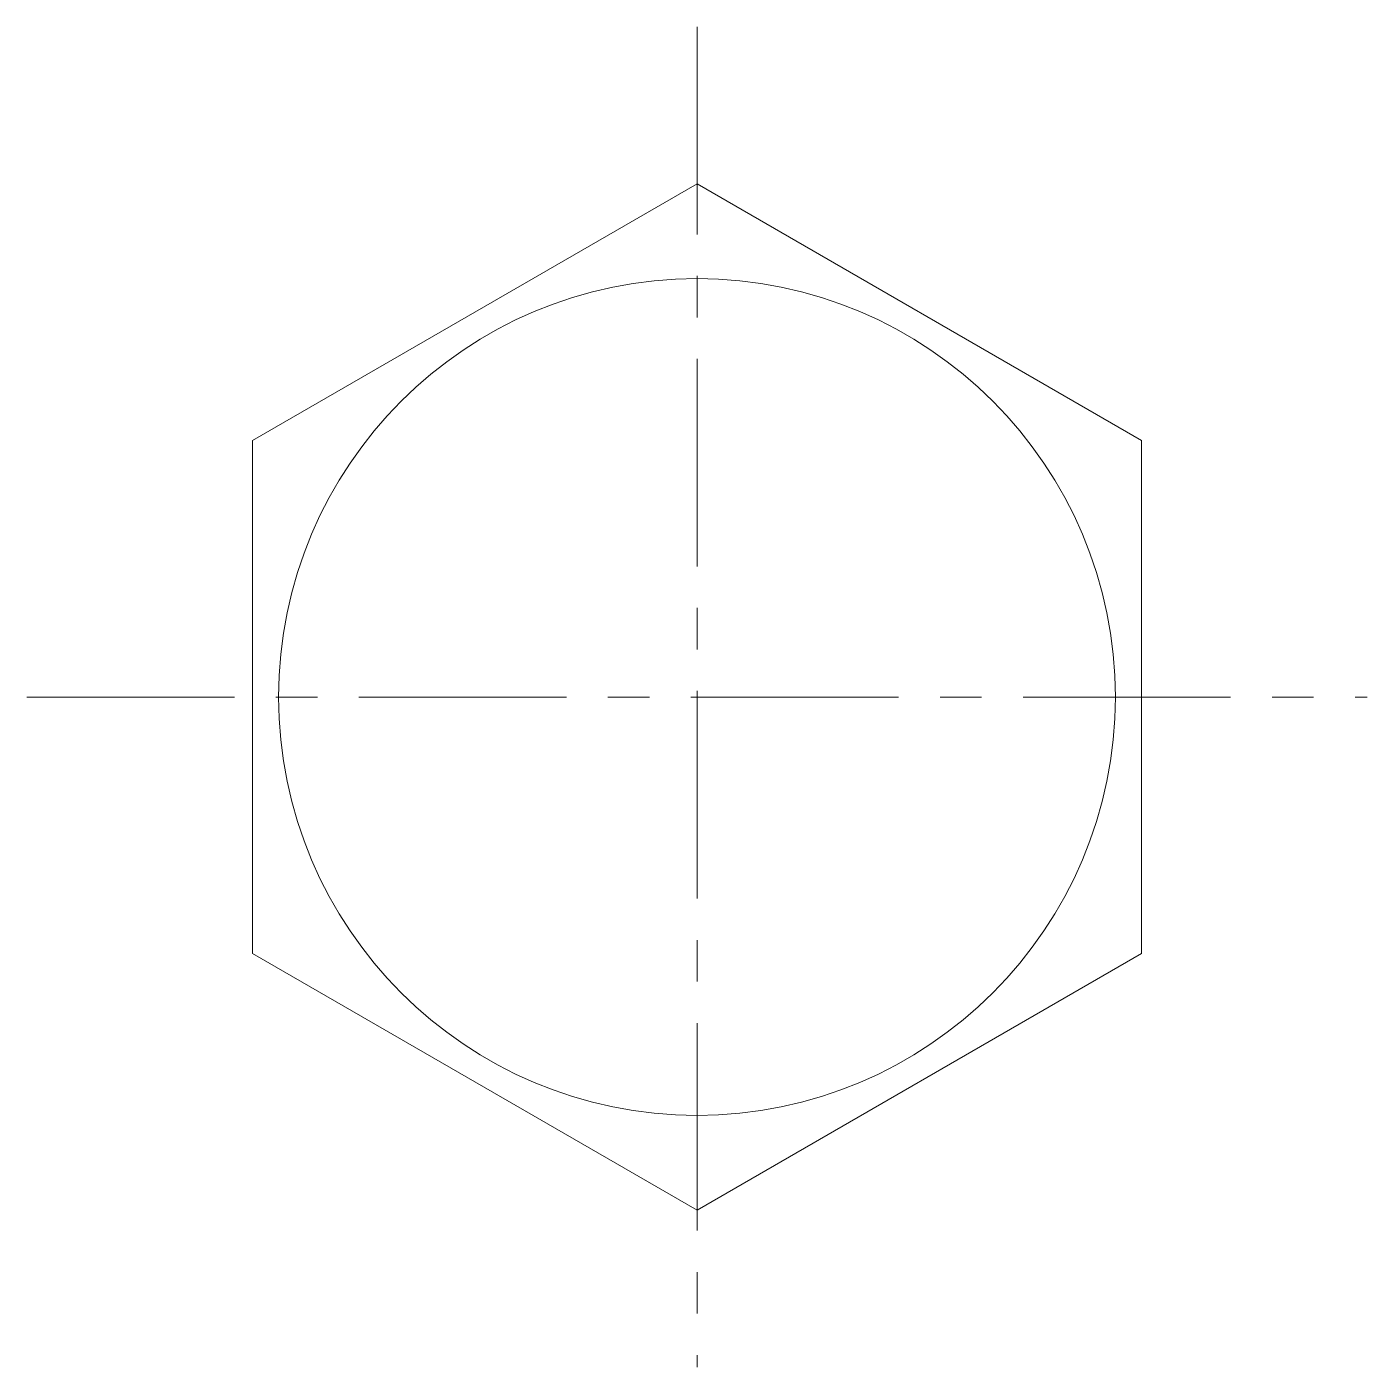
# Model space of a CAD drawing. Header units: millimetres. Extents: x -12.8 to 12.8, y -12.8 to 12.8.
import ezdxf

# ---------------------------------------------------------------- set-up
doc = ezdxf.new("R2010")
doc.units = ezdxf.units.MM
doc.header["$LTSCALE"] = 0.5
doc.linetypes.add('CENTER', pattern=[50.8, 31.75, -6.35, 6.35, -6.35])
doc.layers.get('0').update_dxf_attribs({"color": 9, "lineweight": 15})

msp = doc.modelspace()

# ---------------------------------------------------------------- linework, layer by layer
at = {"color": 1, "linetype": 'CENTER', "ltscale": 0.25}
for p, q in [((0, 12.815), (0, -12.815)), ((-12.815, 0), (12.815, 0))]:
    msp.add_line(p, q, dxfattribs=at)
at = {"ltscale": 0.5}
msp.add_lwpolyline([(-8.5, -4.907), (0, -9.815), (8.5, -4.907), (8.5, 4.907), (0, 9.815), (-8.5, 4.907)], close=True, dxfattribs=at)
msp.add_circle((0, 0), 8, dxfattribs=at)

doc.saveas('drawing.dxf')
